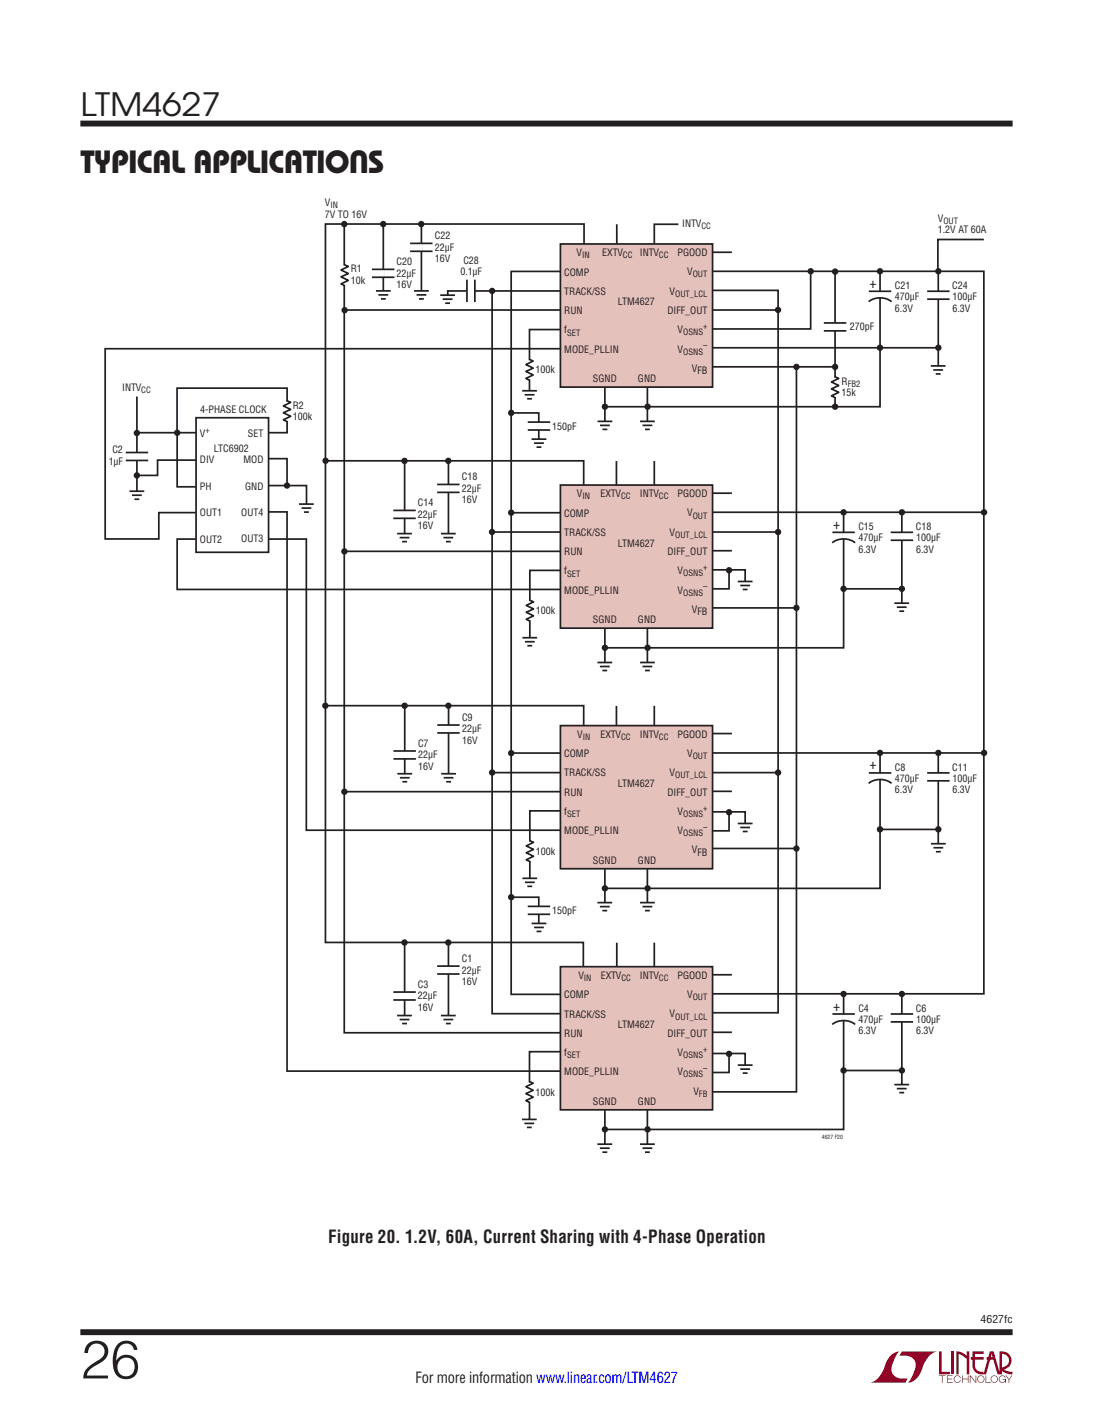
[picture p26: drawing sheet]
<svg xmlns="http://www.w3.org/2000/svg" width="216mm" height="279mm" viewBox="0 0 216 279" stroke-linecap="round" stroke-linejoin="round" font-family="sans-serif">
<defs><g id="words">
<text font-size="10.6" fill="#231f20" x="15.9" y="272.2">26</text>
<g font-size="6.3" fill="#231f20">
<text x="15.9" y="22.8">LTM4627</text>
<text x="15.9" y="34.1">TYPICAL APPLICATIONS</text>
</g>
<text font-size="3.5" fill="#231f20" x="64.8" y="245.5">Figure 20. 1.2V, 60A, Current Sharing with 4-Phase Operation</text>
<text font-size="3" fill="#231f20" x="82.1" y="273.1">For more information www.linear.com/LTM4627</text>
<g font-size="2.8" fill="#231f20">
<text x="171.7" y="56.8">+</text>
<text x="164.5" y="104.4">+</text>
<text x="171.7" y="151.9">+</text>
<text x="164.5" y="199.5">+</text>
</g>
<text font-size="2.1" fill="#231f20" x="193.7" y="261.2">4627fc</text>
<g font-size="2" fill="#231f20">
<text x="64.2" y="40.7">V</text>
<text x="64.2" y="43">7V TO 16V</text>
<text x="85.9" y="47.3">C22</text>
<text x="134.8" y="44.9">INTV</text>
<text x="185.2" y="46.1">1.2V AT 60A</text>
<text x="185.2" y="43.8">V</text>
<text x="69.3" y="53.7">R1</text>
<text x="78.3" y="52.4">C20</text>
<text x="85.9" y="49.5">22µF</text>
<text x="85.9" y="51.8">16V</text>
<text x="91.5" y="52.1">C28</text>
<text x="113.9" y="50.6">V</text>
<text x="118.9" y="50.6">EXTV</text>
<text x="126.4" y="50.6">INTV</text>
<text x="133.8" y="50.6">PGOOD</text>
<text x="69.3" y="56">10k</text>
<text x="78.3" y="54.6">22µF</text>
<text x="78.3" y="56.9">16V</text>
<text x="90.9" y="54.3">0.1µF</text>
<text x="111.5" y="54.4">COMP</text>
<text x="111.5" y="58.2">TRACK/SS</text>
<text x="132.3" y="58.2">V</text>
<text x="135.7" y="54.4">V</text>
<text x="176.8" y="57.1">C21</text>
<text x="176.8" y="59.3">470µF</text>
<text x="188.1" y="57.1">C24</text>
<text x="188.1" y="59.3">100µF</text>
<text x="111.5" y="62">RUN</text>
<text x="111.5" y="65.8">f</text>
<text x="122" y="60.2">LTM4627</text>
<text x="131.9" y="62">DIFF_OUT</text>
<text x="133.9" y="65.8">V</text>
<text x="167.9" y="65.1">270pF</text>
<text x="176.8" y="61.5">6.3V</text>
<text x="188.1" y="61.5">6.3V</text>
<text x="111.5" y="69.6">MODE_PLLIN</text>
<text x="133.9" y="69.6">V</text>
<text x="24.1" y="77.1">INTV</text>
<text x="105.8" y="73.7">100k</text>
<text x="117.1" y="75.5">SGND</text>
<text x="126" y="75.5">GND</text>
<text x="136.7" y="73.4">VFB</text>
<text x="166.2" y="75.9">R</text>
<text x="39.5" y="81.6">4-PHASE CLOCK</text>
<text x="57.8" y="80.7">R2</text>
<text x="57.8" y="83">100k</text>
<text x="166.2" y="78.2">15k</text>
<text x="22.2" y="89.5">C2</text>
<text x="39.5" y="86.3">V</text>
<text x="42.3" y="89.3">LTC6902</text>
<text x="49" y="86.2">SET</text>
<text x="109.1" y="84.8">150pF</text>
<text x="21.5" y="91.8">1µF</text>
<text x="39.5" y="91.5">DIV</text>
<text x="48.1" y="91.4">MOD</text>
<text x="91.2" y="94.9">C18</text>
<text x="39.5" y="96.7">PH</text>
<text x="39.5" y="102">OUT1</text>
<text x="47.7" y="101.9">OUT4</text>
<text x="48.4" y="96.7">GND</text>
<text x="82.5" y="100">C14</text>
<text x="91.2" y="97.1">22µF</text>
<text x="91.2" y="99.4">16V</text>
<text x="114" y="98.2">V</text>
<text x="118.6" y="98.2">EXTV</text>
<text x="126.4" y="98.2">INTV</text>
<text x="133.8" y="98.2">PGOOD</text>
<text x="135.7" y="102">V</text>
<text x="39.5" y="107.2">OUT2</text>
<text x="47.7" y="107.1">OUT3</text>
<text x="82.5" y="102.3">22µF</text>
<text x="82.5" y="104.5">16V</text>
<text x="111.5" y="102">COMP</text>
<text x="111.5" y="105.8">TRACK/SS</text>
<text x="132.3" y="105.8">V</text>
<text x="169.6" y="106.9">470µF</text>
<text x="169.6" y="104.7">C15</text>
<text x="180.9" y="104.7">C18</text>
<text x="180.9" y="106.9">100µF</text>
<text x="111.5" y="109.6">RUN</text>
<text x="111.5" y="113.4">f</text>
<text x="122" y="108">LTM4627</text>
<text x="131.9" y="109.6">DIFF_OUT</text>
<text x="133.9" y="113.4">V</text>
<text x="169.6" y="109.1">6.3V</text>
<text x="180.9" y="109.1">6.3V</text>
<text x="111.5" y="117.2">MODE_PLLIN</text>
<text x="133.9" y="117.2">V</text>
<text x="105.9" y="121.3">100k</text>
<text x="117.1" y="123.1">SGND</text>
<text x="126" y="123.1">GND</text>
<text x="136.7" y="121">VFB</text>
<text x="91.3" y="142.4">C9</text>
<text x="82.6" y="147.5">C7</text>
<text x="82.6" y="149.8">22µF</text>
<text x="91.3" y="144.6">22µF</text>
<text x="91.3" y="146.9">16V</text>
<text x="111.5" y="149.5">COMP</text>
<text x="114" y="145.7">V</text>
<text x="118.6" y="145.7">EXTV</text>
<text x="126.4" y="145.7">INTV</text>
<text x="133.8" y="145.7">PGOOD</text>
<text x="135.7" y="149.5">V</text>
<text x="82.6" y="152">16V</text>
<text x="111.5" y="153.3">TRACK/SS</text>
<text x="122" y="155.3">LTM4627</text>
<text x="132.3" y="153.3">V</text>
<text x="176.8" y="154.4">470µF</text>
<text x="176.8" y="152.2">C8</text>
<text x="188.1" y="152.2">C11</text>
<text x="188.1" y="154.4">100µF</text>
<text x="111.5" y="157.1">RUN</text>
<text x="111.5" y="160.9">f</text>
<text x="131.9" y="157.1">DIFF_OUT</text>
<text x="133.9" y="160.9">V</text>
<text x="176.8" y="156.6">6.3V</text>
<text x="188.1" y="156.6">6.3V</text>
<text x="111.5" y="164.7">MODE_PLLIN</text>
<text x="133.9" y="164.7">V</text>
<text x="105.9" y="168.8">100k</text>
<text x="117.1" y="170.6">SGND</text>
<text x="126" y="170.6">GND</text>
<text x="136.7" y="168.5">VFB</text>
<text x="109.1" y="180.4">150pF</text>
<text x="91.2" y="190">C1</text>
<text x="82.5" y="195.1">C3</text>
<text x="82.5" y="197.4">22µF</text>
<text x="91.2" y="192.2">22µF</text>
<text x="91.2" y="194.5">16V</text>
<text x="111.5" y="197.1">COMP</text>
<text x="114.2" y="193.3">V</text>
<text x="118.7" y="193.3">EXTV</text>
<text x="126.4" y="193.3">INTV</text>
<text x="133.8" y="193.3">PGOOD</text>
<text x="135.7" y="197.1">V</text>
<text x="82.5" y="199.6">16V</text>
<text x="111.5" y="200.9">TRACK/SS</text>
<text x="122" y="203">LTM4627</text>
<text x="132.3" y="200.9">V</text>
<text x="169.6" y="202">470µF</text>
<text x="169.6" y="199.8">C4</text>
<text x="180.9" y="199.8">C6</text>
<text x="180.9" y="202">100µF</text>
<text x="111.5" y="204.7">RUN</text>
<text x="111.5" y="208.5">f</text>
<text x="131.9" y="204.7">DIFF_OUT</text>
<text x="133.9" y="208.5">V</text>
<text x="169.6" y="204.2">6.3V</text>
<text x="180.9" y="204.2">6.3V</text>
<text x="111.5" y="212.3">MODE_PLLIN</text>
<text x="133.9" y="212.3">V</text>
<text x="105.8" y="216.3">100k</text>
<text x="117.1" y="218.2">SGND</text>
<text x="126" y="218.2">GND</text>
<text x="137" y="216.1">V</text>
</g>
<g font-size="1.7" fill="#231f20">
<text x="65.3" y="41.1">IN</text>
<text x="138.5" y="45.3">CC</text>
<text x="186.3" y="44.2">OUT</text>
<text x="115" y="51">IN</text>
<text x="123" y="51">CC</text>
<text x="130.2" y="51">CC</text>
<text x="133.4" y="58.6">OUT_LCL</text>
<text x="136.8" y="54.8">OUT</text>
<text x="138.9" y="65">+</text>
<text x="112" y="66.3">SET</text>
<text x="135" y="66.2">OSNS</text>
<text x="135" y="70">OSNS</text>
<text x="138.9" y="68.8">–</text>
<text x="27.9" y="77.6">CC</text>
<text x="167.5" y="76.4">FB2</text>
<text x="40.6" y="85.4">+</text>
<text x="115.1" y="98.6">IN</text>
<text x="122.7" y="98.6">CC</text>
<text x="130.2" y="98.6">CC</text>
<text x="133.4" y="106.2">OUT_LCL</text>
<text x="136.8" y="102.4">OUT</text>
<text x="112" y="113.9">SET</text>
<text x="135" y="113.8">OSNS</text>
<text x="138.9" y="112.6">+</text>
<text x="135" y="117.6">OSNS</text>
<text x="138.9" y="116.4">–</text>
<text x="115.1" y="146.1">IN</text>
<text x="122.7" y="146.1">CC</text>
<text x="130.2" y="146.1">CC</text>
<text x="136.8" y="149.9">OUT</text>
<text x="133.4" y="153.7">OUT_LCL</text>
<text x="112" y="161.4">SET</text>
<text x="135" y="161.3">OSNS</text>
<text x="138.9" y="160.1">+</text>
<text x="135" y="165.1">OSNS</text>
<text x="138.9" y="163.9">–</text>
<text x="115.3" y="193.7">IN</text>
<text x="122.8" y="193.7">CC</text>
<text x="130.2" y="193.7">CC</text>
<text x="136.8" y="197.5">OUT</text>
<text x="133.4" y="201.3">OUT_LCL</text>
<text x="112" y="209">SET</text>
<text x="135" y="208.9">OSNS</text>
<text x="138.9" y="207.7">+</text>
<text x="135" y="212.7">OSNS</text>
<text x="138.9" y="211.5">–</text>
<text x="138.1" y="216.5">FB</text>
</g>
<text font-size="1.1" fill="#231f20" x="162.3" y="224.9">4627 F20</text>
</g></defs>
<g fill="#900126">
<path d="M185.5 266.8h.5v4.1h1.6v.5h-2.1z"/>
<path d="M176.2 267.4l.5-.3 1-.2a5.1 5.1 0 0 0-1.5 4 2.58 2.58 0 0 0 3.1 1.3l-.5 .8h-6.9a4.9 4.9 0 0 0 3-3.8l.4-.7z"/>
<path d="M178.1 266.9h7a4.9 4.9 0 0 0-3.1 3.7 3.2 3.2 0 0 1-2.7 2.4 5.1 5.1 0 0 0 1.5-4.1 2.58 2.58 0 0 0-3.1-1.2z"/>
<path d="M188 266.8h.5v4.6h-.5z"/>
<path d="M188.9 266.8l1 .2 1.1 .7v-.9h.5v4.6h-.5v-3.1l-1.6-.9v4h-.5z"/>
<path d="M185.5 271.6h1.3v.1h-.6v1.3h-.1v-1.3h-.6z"/>
<path d="M187 271.6h1.2v.1h-1v.5h.9v.2h-.9v.5h1v.1h-1.2z"/>
<path d="M190 271.6h.2v.6h1v-.6h.1v1.4h-.1v-.6h-1v.6h-.2z"/>
<path d="M191.6 271.6h.1l1 1.2v-1.2h.1v1.4l-1.1-1.2v1.2h-.1z"/>
<path d="M194.7 271.6h.1v1.3h.9v.1h-1z"/>
<path d="M198.6 271.6h.2l.5 .7 .5-.7h.2l-.6 .8v.6h-.2v-.6z"/>
<path d="M192.1 266.8h2.2v.5h-1.7v.7h1.7v.5h-1.7v1.1a1.32 1.32 0 0 0 1.7 1.3v.5l1.2-4.6h.8l1.1 4.1v-4.1a1.84 1.84 0 0 1 2.4 1.4 1.84 1.84 0 0 1-1.5 2.2l.8 .4 .9 .1v.5l-1.2-.2-1-.6v-.6a1.34 1.34 0 0 0 1.5-1.2 1.34 1.34 0 0 0-1.4-1.5v4.1h-.9l-.8-2.9h-1.3v-.5h1.2l-.2-.7-1.1 4.1a2.06 2.06 0 0 1-2.7-1.3v-1.6h-.4v-.5h.4z"/>
<path d="M193.2 271.8a.72 .72 0 0 1 1.2 .1 .72 .72 0 0 1-.4 1.1 .72 .72 0 0 1-1-.7h.2a.59 .59 0 0 0 .8 .5 .59 .59 0 0 0 .2-.9 .59 .59 0 0 0-1 .2v.2h-.2z"/>
<path d="M195.9 271.8a.72 .72 0 0 1 1.1 .1 .72 .72 0 0 1-.4 1.1 .72 .72 0 0 1-.9-.7h.1a.59 .59 0 0 0 .8 .5 .59 .59 0 0 0 .2-.9 .59 .59 0 0 0-.9 .2l-.1 .2h-.1z"/>
<path d="M197.5 271.8a.72 .72 0 0 1 1.2 .2h-.2a.59 .59 0 0 0-.9-.1 .59 .59 0 0 0 .1 .9 .59 .59 0 0 0 .9-.4h-.5v-.1h.6v.7h-.1v-.3a.73 .73 0 0 1-1.1 .2 .73 .73 0 0 1 0-1.1z"/>
<path d="M188.6 271.8a.71 .71 0 0 1 1.2 .3h-.1a.59 .59 0 0 0-.9-.3 .59 .59 0 0 0-.1 1 .59 .59 0 0 0 1-.3h.1a.73 .73 0 0 1-1.1 .4 .73 .73 0 0 1-.1-1.1z"/>
</g>
<path d="M15.9 24.4h184.1M15.9 263h184.1" fill="none" stroke="#231f20" stroke-width="1.2" stroke-linecap="butt"/>
<g fill="none" stroke="#231f20" stroke-width=".34">
<path d="M138.3 57.3h15.4v142.7h-15.4M160.1 53.6v11.4h-19.9M165 53.6v26.7M68 61.2h85.7M111.4 65.1h-6.8v13.3M139.8 72.4h25.2M157.3 72.4v143.2h-20.2M97.2 105.1h56.5M112.1 112.6h-7.4v13.4M139.6 120h17.7M97.2 152.6h56.5M112.3 160.1h-7.6v13.4"/>
<path d="M137.3 167.5h20M112.2 207.7h-7.6v13.3"/>
</g>
<g fill="#231f20">
<circle cx="75.7" cy="44.2" r=".63"/>
<circle cx="68" cy="44.2" r=".63"/>
<circle cx="68.1" cy="61.3" r=".63"/>
<circle cx="35" cy="85.5" r=".63"/>
<circle cx="27" cy="93.9" r=".63"/>
<circle cx="27" cy="85.5" r=".63"/>
<circle cx="83.2" cy="44.2" r=".63"/>
<circle cx="97.2" cy="57.4" r=".63"/>
<circle cx="119.5" cy="80.3" r=".63"/>
<circle cx="127.9" cy="80.3" r=".63"/>
<circle cx="165" cy="53.6" r=".63"/>
<circle cx="165" cy="80.3" r=".63"/>
<circle cx="160.1" cy="53.6" r=".63"/>
<circle cx="153.7" cy="61.2" r=".63"/>
<circle cx="173.8" cy="53.6" r=".63"/>
<circle cx="185.3" cy="53.6" r=".63"/>
<circle cx="173.8" cy="68.7" r=".63"/>
<circle cx="185.3" cy="68.7" r=".63"/>
<circle cx="165" cy="72.4" r=".63"/>
<circle cx="157.3" cy="72.4" r=".63"/>
</g>
<path d="M110.7 48.2h30.1v28.2h-30.1z" fill="#e5c1bc"/>
<g fill="none" stroke="#231f20" stroke-width=".34">
<path d="M73.5 54.7h4.4M73.5 53.2h4.4M75.7 44.2v13.5M81 49.6h4.4M81 48.1h4.4M83.2 44.2v13.5M92.2 55.2v4.5M93.8 55.2v4.5M110.6 53.6h-9.6v142.7h9.7M110.7 48.2h30.1v28.2h-30.1zM110.7 57.5h-22.3v.8M115.4 48.1v-3.9h-51.1v141.9h50.9v4.8"/>
<path d="M121.8 44.3v3.9M134 44.3h-4.8v3.9M140.7 53.6h53.6v142.6h-53.5M171.6 59.6a3.7 3.7 0 0 1 4.5 0M171.6 57.5h4.4M173.8 53.6v26.7h-54.2M183.1 57.5h4.5M183.1 59.1h4.5M185.3 53.5v18.7M119.5 76.5v7M127.9 76.5v7M140.8 68.7h44.6"/>
<path d="M162.7 65.3h4.5M162.7 63.8h4.5M164.9 74.4l.8 .3-1.5 .7 1.5 .7-1.5 .7 1.5 .7-1.5 .7 .8 .3M68 108.9h42.7M101 101.2h9.7M140.8 101.1h53.5"/>
</g>
<path d="M75.7 53.2v1.5M83.2 48.1v1.5M92.2 57.4h1.6M173.8 57.5v1.3M185.4 57.5v1.6M164.9 63.8v1.5" fill="none" stroke="#fff" stroke-width=".56"/>
<path d="M165 74.5v3.9" fill="none" stroke="#fff" stroke-width=".85" stroke-linecap="butt"/>
<g fill="#231f20">
<circle cx="79.9" cy="91" r=".63"/>
<circle cx="64.3" cy="91" r=".63"/>
<circle cx="56.7" cy="95.9" r=".63"/>
<circle cx="68" cy="108.9" r=".63"/>
<circle cx="88.5" cy="91" r=".63"/>
<circle cx="97.2" cy="105" r=".63"/>
<circle cx="101" cy="101.2" r=".63"/>
</g>
<path d="M101 81.5h5.4v6" fill="none" stroke="#231f20" stroke-width=".34"/>
<g fill="#231f20">
<circle cx="101" cy="81.5" r=".63"/>
<circle cx="119.5" cy="127.9" r=".63"/>
<circle cx="127.9" cy="127.9" r=".63"/>
<circle cx="157.3" cy="120" r=".63"/>
<circle cx="166.6" cy="101.2" r=".63"/>
<circle cx="153.7" cy="105.1" r=".63"/>
<circle cx="178.2" cy="101.2" r=".63"/>
<circle cx="194.4" cy="101.2" r=".63"/>
<circle cx="166.6" cy="116.3" r=".63"/>
<circle cx="178.2" cy="116.3" r=".63"/>
</g>
<path d="M110.7 95.8h30.1v28.2h-30.1z" fill="#e5c1bc"/>
<g fill="none" stroke="#231f20" stroke-width=".34">
<path d="M64.3 91h51v4.7M79.9 90.9v14.6M86.3 97.2h4.5M86.3 95.7h4.5M88.6 90.9v14.6M110.7 95.8h30.1v28.2h-30.1zM121.8 91v4.8M129.2 91v4.8M77.7 102.3h4.4M77.7 100.8h4.4M144 112.5v3.8h-3.2M164.4 107.2a3.7 3.7 0 0 1 4.5 0"/>
<path d="M164.4 105.1h4.5M166.6 116.3h11.6M166.6 101.2v26.7h-47M175.9 105.1h4.5M175.9 106.7h4.5M178.1 101.1v18M119.5 124.1v7M127.9 124.1v7"/>
</g>
<path d="M88.6 95.7v1.5M79.9 100.8v1.5M166.6 105.1v1.3M178.2 105.1v1.6" fill="none" stroke="#fff" stroke-width=".56"/>
<path d="M38.7 82.5h14.4v26.6h-14.4z" fill="#fff"/>
<path d="M27 78.3v19.6M110.6 68.9h-89.8v37.5h10.6v-5.2h7.3M24.8 90.9h4.5M24.8 89.4h4.5M27 85.4h11.7M35 85.4v10.7h3.7M38.7 82.5h14.4v26.6h-14.4zM38.7 90.9h-7.6v3h-4M53.1 95.9h7.4v3.7M38.7 106.4h-3.7v10h75.7" fill="none" stroke="#231f20" stroke-width=".34"/>
<path d="M27 89.4v1.5" fill="none" stroke="#fff" stroke-width=".56"/>
<g fill="#231f20">
<circle cx="79.9" cy="139.4" r=".63"/>
<circle cx="64.3" cy="139.4" r=".63"/>
<circle cx="68" cy="156.3" r=".63"/>
<circle cx="88.6" cy="139.4" r=".63"/>
<circle cx="97.2" cy="152.5" r=".63"/>
<circle cx="101" cy="148.7" r=".63"/>
<circle cx="119.5" cy="175.4" r=".63"/>
<circle cx="127.9" cy="175.4" r=".63"/>
<circle cx="173.8" cy="148.7" r=".63"/>
<circle cx="153.7" cy="152.6" r=".63"/>
<circle cx="185.3" cy="148.7" r=".63"/>
<circle cx="194.4" cy="148.7" r=".63"/>
<circle cx="173.8" cy="163.8" r=".63"/>
<circle cx="185.3" cy="163.8" r=".63"/>
<circle cx="157.3" cy="167.5" r=".63"/>
</g>
<path d="M110.7 143.3h30.1v28.2h-30.1z" fill="#e5c1bc"/>
<g fill="none" stroke="#231f20" stroke-width=".34">
<path d="M64.3 139.3h51v3.9M79.9 139.3v13.5M88.6 139.3v13.5M121.8 139.4v3.9M129.2 139.4v3.9M68 156.3h42.6M77.7 149.9h4.4M77.7 148.3h4.4M86.4 144.7h4.4M86.4 143.2h4.4M101 148.7h9.6M110.7 143.3h30.1v28.2h-30.1z"/>
<path d="M140.7 148.7h53.6M171.6 154.7a3.7 3.7 0 0 1 4.5 0M171.6 152.6h4.4M173.8 148.7v26.7h-54.2M183.1 152.6h4.5M183.1 154.2h4.5M185.3 148.7v17.9M119.5 171.6v7M127.9 171.6v7M173.9 163.8h11.5"/>
</g>
<path d="M79.9 148.3v1.5M88.6 143.2v1.5M173.8 152.6v1.3M185.4 152.6v1.6" fill="none" stroke="#fff" stroke-width=".56"/>
<g fill="#231f20">
<circle cx="79.9" cy="186.1" r=".63"/>
<circle cx="88.5" cy="186.1" r=".63"/>
<circle cx="119.5" cy="223" r=".63"/>
<circle cx="127.9" cy="223" r=".63"/>
<circle cx="166.6" cy="196.3" r=".63"/>
<circle cx="178.2" cy="196.3" r=".63"/>
<circle cx="166.6" cy="211.4" r=".63"/>
<circle cx="178.2" cy="211.4" r=".63"/>
</g>
<path d="M110.7 190.9h30.1v28.2h-30.1z" fill="#e5c1bc"/>
<g fill="none" stroke="#231f20" stroke-width=".34">
<path d="M68 52.3l.8 .3-1.4 .7 1.4 .7-1.4 .7 1.4 .7-1.4 .7 .7 .3M68 44.2v159.7h42.6M74.3 57.4h2.9M74.8 58.2h1.9M75.2 59h1M81.8 57.4h2.9M82.3 58.2h1.9M82.8 59h.9M87 58.3h2.9M87.5 59.1h1.9M87.9 59.9h1M97.2 57.5v142.7h13.5"/>
<path d="M140.8 49.8h3.8M194.3 47.3h-9v6.2M56.6 79.1l.8 .3-1.4 .8 1.4 .6-1.4 .7 1.4 .7-1.4 .7 .8 .4M103.1 77.2h3M103.6 78h2M104.1 78.7h1M104.5 70.9l.8 .4-1.4 .7 1.4 .7-1.4 .6 1.4 .7-1.4 .7 .8 .4M183.9 72.3h2.9M184.3 73h2M184.8 73.8h1M25.6 97h2.9M26.1 97.8h1.9"/>
<path d="M26.6 98.6h.9M35 85.4v-8.8h21.7v8.8h-3.6M53 90.6h3.7v5.3M59.1 99.5h2.9M104.2 84.9h4.5M104.2 83.3h4.5M105 86.7h2.9M105.5 87.5h1.9M106 88.3h.9M118 83.2h2.9M118.5 84h2M119 84.8h1"/>
<path d="M126.4 83.2h2.9M126.9 84h2M127.4 84.8h1M140.8 97.4h3.8M53 101.1h3.7v110.4h54M53 106.4h7.5v57.5h50.1M59.6 100.3h1.9M60.1 101.1h.9M78.4 105.4h3M78.9 106.2h2M79.4 106.9h1M87.1 105.4h2.9"/>
<path d="M87.6 106.2h1.9M88.1 106.9h.9M104.6 118.5l.8 .3-1.4 .7 1.4 .7-1.4 .7 1.4 .7-1.4 .7 .7 .4M140.8 108.7h3.8M140.8 112.5h6.4v3.3M145.7 114.8h3M146.2 115.6h2M146.7 116.4h1M176.7 119.1h2.9M177.2 119.9h1.9M103.2 125.9h2.9M103.7 126.7h1.9"/>
<path d="M104.2 127.5h.9M118 130.8h2.9M118.5 131.6h1.9M119 132.4h.9M126.4 130.8h2.9M126.9 131.6h2M127.4 132.4h1M177.6 120.7h1M78.5 152.8h2.9M79 153.6h1.9M79.5 154.4h.9M87.1 152.8h3"/>
<path d="M87.6 153.6h2M88.1 154.4h1M140.8 144.8h3.8M140.8 156.3h3.8M101 177.2h5.4v5.9M103.2 173.4h2.9M103.7 174.2h1.9M104.2 175h.9M104.6 166l.8 .3-1.4 .7 1.4 .7-1.4 .7 1.4 .7-1.4 .7 .7 .3M118 178.2h2.9M118.5 179h1.9M119 179.8h.9"/>
<path d="M126.4 178.2h2.9M126.9 179h2M127.4 179.8h1M183.9 166.6h2.9M184.4 167.4h1.9M184.9 168.2h.9M77.7 197.5h4.4M77.7 195.9h4.4M79.9 186v14.6M86.3 192.3h4.5M86.3 190.8h4.5M88.6 186v14.6"/>
<path d="M110.7 190.9h30.1v28.2h-30.1zM121.8 186.1v4.8M129.2 186.1v4.8M140.8 192.5h3.8M166.6 196.3v26.7h-47M178.1 196.3v17.9M78.4 200.5h3M78.9 201.3h2M79.4 202.1h1M87.1 200.5h2.9M87.6 201.3h1.9M88.1 202.1h.9"/>
<path d="M104.5 213.5l.8 .4-1.4 .7 1.4 .7-1.4 .6 1.4 .7-1.4 .7 .8 .4M119.5 219.2v7M127.9 219.2v7M140.8 203.8h3.8M164.4 202.3a3.7 3.7 0 0 1 4.5 0M164.4 200.2h4.5M166.6 211.4h11.6M175.9 200.2h4.5M175.9 201.8h4.5M176.7 214.2h2.9M177.2 215h1.9M177.6 215.7h1"/>
<path d="M103.1 221h2.9M103.6 221.8h1.9M104.1 222.6h.9M118 225.9h2.9M118.5 226.7h1.9M119 227.5h.9M126.4 225.9h2.9M126.9 226.7h2M127.4 227.5h1"/>
</g>
<path d="M106.5 83.3v1.6M79.9 195.9v1.5M88.6 190.8v1.5M166.6 200.2v1.3M178.2 200.2v1.6" fill="none" stroke="#fff" stroke-width=".56"/>
<path d="M68.1 52.4v3.9M56.7 79.3v3.8M104.6 71.1v3.9M104.7 118.7v3.8M104.7 166.1v3.9M104.6 213.7v3.9" fill="none" stroke="#fff" stroke-width=".85" stroke-linecap="butt"/>
<g fill="none" stroke="#231f20" stroke-width=".28">
<path d="M75.7 57.3v.3M83.3 57.3v.3M88.4 58.1v.3M104.6 77v.3M185.3 72.1v.3M27 96.8v.3M60.5 99.4v.3M106.5 86.6v.3M119.5 83v.4M127.9 83v.4M79.9 105.2v.3M88.6 105.2v.3"/>
<path d="M147.2 114.7v.3M178.1 118.9v.4M104.7 125.8v.3M119.5 130.7v.3M127.9 130.7v.3M80 152.6v.3M88.6 152.6v.3M104.7 173.3v.3M119.5 178.1v.3M127.9 178.1v.3M185.4 166.4v.4M79.9 200.4v.3"/>
<path d="M88.6 200.4v.3M178.1 214v.3M104.6 220.9v.3M119.5 225.8v.3M127.9 225.8v.3"/>
</g>
<g fill="none" stroke="#fff" stroke-width=".78" stroke-linecap="butt">
<path d="M75.7 57.4v1.8M83.3 57.4v1.8M88.4 58.3v1.8M104.6 77.2v1.7M185.3 72.3v1.7M27 97v1.8M60.5 99.5v1.8M106.5 86.7v1.8M119.5 83.2v1.8M127.9 83.2v1.8M79.9 105.4v1.8M88.6 105.4v1.8"/>
<path d="M147.2 114.8v1.8M178.1 119.1v1.8M104.7 125.9v1.8M119.5 130.8v1.8M127.9 130.8v1.8M80 152.8v1.8M88.6 152.8v1.8M104.7 173.4v1.8M119.5 178.2v1.8M127.9 178.2v1.8M185.4 166.6v1.8M79.9 200.5v1.8"/>
<path d="M88.6 200.5v1.8M178.1 214.2v1.8M104.6 221v1.8M119.5 225.9v1.8M127.9 225.9v1.8"/>
</g>
<circle cx="101" cy="177.2" r=".63" fill="#231f20"/>
<path d="M106.5 179v1.5" fill="none" stroke="#fff" stroke-width=".56"/>
<path d="M104.2 179h4.5M104.2 180.5h4.5M105 182.3h2.9M105.5 183.1h1.9M106 183.9h.9" fill="none" stroke="#231f20" stroke-width=".34"/>
<path d="M106.5 182.2v.3" fill="none" stroke="#231f20" stroke-width=".28"/>
<path d="M106.5 182.3v1.8" fill="none" stroke="#fff" stroke-width=".78" stroke-linecap="butt"/>
<circle cx="144" cy="112.6" r=".63" fill="#231f20"/>
<path d="M140.8 160.3h6.4v3.3M144 160.3v3.8h-3.2M145.7 162.6h3M146.2 163.4h2M146.7 164.2h1" fill="none" stroke="#231f20" stroke-width=".34"/>
<path d="M147.2 162.4v.4" fill="none" stroke="#231f20" stroke-width=".28"/>
<path d="M147.2 162.6v1.8" fill="none" stroke="#fff" stroke-width=".78" stroke-linecap="butt"/>
<circle cx="144" cy="160.4" r=".63" fill="#231f20"/>
<path d="M140.8 208h6.4v3.3M144 208v3.8h-3.2M145.7 210.3h3M146.2 211.1h2M146.7 211.9h1" fill="none" stroke="#231f20" stroke-width=".34"/>
<path d="M147.2 210.2v.3" fill="none" stroke="#231f20" stroke-width=".28"/>
<path d="M147.2 210.3v1.8" fill="none" stroke="#fff" stroke-width=".78" stroke-linecap="butt"/>
<circle cx="144" cy="208.1" r=".63" fill="#231f20"/>
<use href="#words"/>
</svg>
